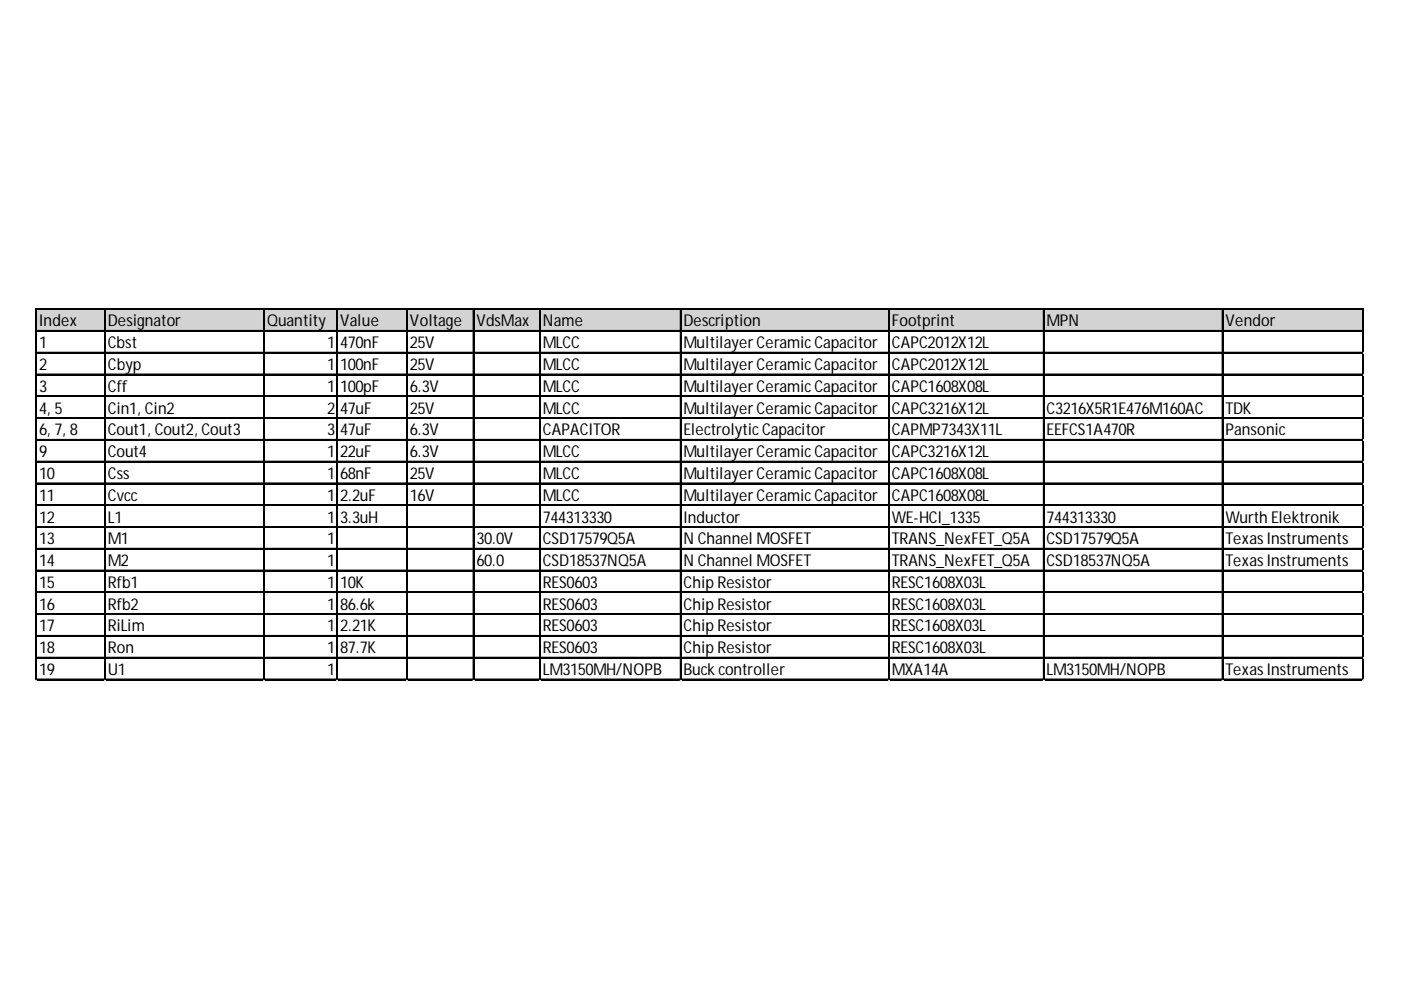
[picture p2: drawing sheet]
<svg xmlns="http://www.w3.org/2000/svg" width="297mm" height="210mm" viewBox="0 0 297 210" stroke-linecap="round" stroke-linejoin="round" font-family="sans-serif">
<defs><g id="words">
<g font-size="3.5">
<text x="8.3" y="69.2">Index</text>
<text x="22.9" y="69.2">Designator</text>
<text x="56.6" y="69.2">Quantity</text>
<text x="72.1" y="69.2">Value</text>
<text x="86.9" y="69.2">Voltage</text>
<text x="101" y="69.2">VdsMax</text>
<text x="115.1" y="69.2">Name</text>
<text x="144.9" y="69.2">Description</text>
<text x="189.1" y="69.2">Footprint</text>
<text x="221.9" y="69.2">MPN</text>
<text x="259.8" y="69.2">Vendor</text>
<text x="8.3" y="73.8">1</text>
<text x="22.9" y="73.8">Cbst</text>
<text x="69.3" y="73.8">1</text>
<text x="72.1" y="73.8">470nF</text>
<text x="86.9" y="73.8">25V</text>
<text x="115.1" y="73.8">MLCC</text>
<text x="144.9" y="73.8">MultilayerCeramicCapacitor</text>
<text x="189.1" y="73.8">CAPC2012X12L</text>
<text x="8.3" y="78.4">2</text>
<text x="8.3" y="83.1">3</text>
<text x="22.9" y="78.4">Cbyp</text>
<text x="22.9" y="83.1">Cff</text>
<text x="69.3" y="78.4">1</text>
<text x="69.3" y="83.1">1</text>
<text x="72.1" y="78.4">100nF</text>
<text x="72.1" y="83.1">100pF</text>
<text x="86.9" y="78.4">25V</text>
<text x="86.9" y="83.1">6.3V</text>
<text x="115.1" y="78.4">MLCC</text>
<text x="115.1" y="83.1">MLCC</text>
<text x="144.9" y="78.4">MultilayerCeramicCapacitor</text>
<text x="144.9" y="83.1">MultilayerCeramicCapacitor</text>
<text x="189.1" y="78.4">CAPC2012X12L</text>
<text x="189.1" y="83.1">CAPC1608X08L</text>
<text x="8.3" y="87.7">4, 5</text>
<text x="22.9" y="87.7">Cin1, Cin2</text>
<text x="69.3" y="87.7">2</text>
<text x="72.1" y="87.7">47uF</text>
<text x="86.9" y="87.7">25V</text>
<text x="115.1" y="87.7">MLCC</text>
<text x="144.9" y="87.7">MultilayerCeramicCapacitor</text>
<text x="189.1" y="87.7">CAPC3216X12L</text>
<text x="221.9" y="87.7">C3216X5R1E476M160AC</text>
<text x="259.8" y="87.7">TDK</text>
<text x="8.3" y="92.3">6, 7, 8</text>
<text x="22.9" y="92.3">Cout1, Cout2, Cout3</text>
<text x="69.3" y="92.3">3</text>
<text x="72.1" y="92.3">47uF</text>
<text x="86.9" y="92.3">6.3V</text>
<text x="115.1" y="92.3">CAPACITOR</text>
<text x="144.9" y="92.3">ElectrolyticCapacitor</text>
<text x="189.1" y="92.3">CAPMP7343X11L</text>
<text x="221.9" y="92.3">EEFCS1A470R</text>
<text x="259.8" y="92.3">Pansonic</text>
<text x="8.3" y="96.9">9</text>
<text x="8.3" y="101.5">10</text>
<text x="22.9" y="96.9">Cout4</text>
<text x="22.9" y="101.5">Css</text>
<text x="69.3" y="96.9">1</text>
<text x="69.3" y="101.5">1</text>
<text x="72.1" y="96.9">22uF</text>
<text x="72.1" y="101.5">68nF</text>
<text x="86.9" y="96.9">6.3V</text>
<text x="86.9" y="101.5">25V</text>
<text x="115.1" y="96.9">MLCC</text>
<text x="115.1" y="101.5">MLCC</text>
<text x="144.9" y="96.9">MultilayerCeramicCapacitor</text>
<text x="144.9" y="101.5">MultilayerCeramicCapacitor</text>
<text x="189.1" y="96.9">CAPC3216X12L</text>
<text x="189.1" y="101.5">CAPC1608X08L</text>
<text x="8.3" y="106.2">11</text>
<text x="22.9" y="106.2">Cvcc</text>
<text x="69.3" y="106.2">1</text>
<text x="72.1" y="106.2">2.2uF</text>
<text x="86.9" y="106.2">16V</text>
<text x="115.1" y="106.2">MLCC</text>
<text x="144.9" y="106.2">MultilayerCeramicCapacitor</text>
<text x="189.1" y="106.2">CAPC1608X08L</text>
<text x="8.3" y="110.8">12</text>
<text x="22.9" y="110.8">L1</text>
<text x="69.3" y="110.8">1</text>
<text x="72.1" y="110.8">3.3uH</text>
<text x="115.1" y="110.8">744313330</text>
<text x="144.9" y="110.8">Inductor</text>
<text x="189.1" y="110.8">WE-HCI_1335</text>
<text x="221.9" y="110.8">744313330</text>
<text x="259.8" y="110.8">Wurth Elektronik</text>
<text x="8.3" y="115.4">13</text>
<text x="22.9" y="115.4">M1</text>
<text x="69.3" y="115.4">1</text>
<text x="101" y="115.4">30.0V</text>
<text x="115.1" y="115.4">CSD17579Q5A</text>
<text x="144.9" y="115.4">N Channel MOSFET</text>
<text x="189.1" y="115.4">TRANS_NexFET_Q5A</text>
<text x="221.9" y="115.4">CSD17579Q5A</text>
<text x="259.8" y="115.4">TexasInstruments</text>
<text x="8.3" y="120">14</text>
<text x="8.3" y="124.6">15</text>
<text x="22.9" y="120">M2</text>
<text x="22.9" y="124.6">Rfb1</text>
<text x="69.3" y="120">1</text>
<text x="69.3" y="124.6">1</text>
<text x="72.1" y="124.6">10K</text>
<text x="101" y="120">60.0</text>
<text x="115.1" y="120">CSD18537NQ5A</text>
<text x="115.1" y="124.6">RES0603</text>
<text x="144.9" y="120">N Channel MOSFET</text>
<text x="144.9" y="124.6">Chip Resistor</text>
<text x="189.1" y="120">TRANS_NexFET_Q5A</text>
<text x="189.1" y="124.6">RESC1608X03L</text>
<text x="221.9" y="120">CSD18537NQ5A</text>
<text x="259.8" y="120">TexasInstruments</text>
<text x="8.3" y="129.3">16</text>
<text x="22.9" y="129.3">Rfb2</text>
<text x="69.3" y="129.3">1</text>
<text x="72.1" y="129.3">86.6k</text>
<text x="115.1" y="129.3">RES0603</text>
<text x="144.9" y="129.3">Chip Resistor</text>
<text x="189.1" y="129.3">RESC1608X03L</text>
<text x="8.3" y="133.9">17</text>
<text x="22.9" y="133.9">RiLim</text>
<text x="69.3" y="133.9">1</text>
<text x="72.1" y="133.9">2.21K</text>
<text x="115.1" y="133.9">RES0603</text>
<text x="144.9" y="133.9">Chip Resistor</text>
<text x="189.1" y="133.9">RESC1608X03L</text>
<text x="8.3" y="138.5">18</text>
<text x="8.3" y="143.1">19</text>
<text x="22.9" y="138.5">Ron</text>
<text x="22.9" y="143.1">U1</text>
<text x="69.3" y="138.5">1</text>
<text x="69.3" y="143.1">1</text>
<text x="72.1" y="138.5">87.7K</text>
<text x="115.1" y="138.5">RES0603</text>
<text x="115.1" y="143.1">LM3150MH/NOPB</text>
<text x="144.9" y="138.5">Chip Resistor</text>
<text x="144.9" y="143.1">Buckcontroller</text>
<text x="189.1" y="138.5">RESC1608X03L</text>
<text x="189.1" y="143.1">MXA14A</text>
<text x="221.9" y="143.1">LM3150MH/NOPB</text>
<text x="259.8" y="143.1">TexasInstruments</text>
</g>
</g></defs>
<path d="M7.8 65.6h281.3v4.7h-281.3z" fill="#d3d3d3"/>
<g fill="none" stroke="#000" stroke-width=".23">
<path d="M7.6 65.5v78.7M7.7 65.5v78.7M7.8 65.5h281.3M7.8 65.6h281.3M7.8 70.1h281.3M7.8 70.2h281.3M7.8 74.7h281.3M7.8 74.8h281.3M7.8 79.3h281.3M7.8 79.4h281.3M22.2 65.7v78.5M22.3 65.7v78.5"/>
<path d="M55.9 65.7v78.5M56 65.7v78.5M71.4 65.7v78.5M71.5 65.7v78.5M86.2 65.7v78.5M86.3 65.7v78.5M100.3 65.7v78.5M100.4 65.7v78.5M114.4 65.7v78.5M114.5 65.7v78.5M144.2 65.7v78.5M144.4 65.7v78.5"/>
<path d="M188.4 65.7v78.5M188.5 65.7v78.5M221.2 65.7v78.5M221.3 65.7v78.5M259.1 65.7v78.5M259.2 65.7v78.5M288.9 65.7v78.5M7.8 83.9h281.3M7.8 84h281.3M7.8 88.5h281.3M7.8 88.7h281.3M7.8 93.2h281.3"/>
<path d="M7.8 93.3h281.3M7.8 97.8h281.3M7.8 97.9h281.3M7.8 102.4h281.3M7.8 102.5h281.3M7.8 107h281.3M7.8 107.1h281.3M7.8 111.6h281.3M7.8 111.8h281.3M7.8 116.3h281.3M7.8 116.4h281.3M7.8 120.9h281.3"/>
<path d="M7.8 121h281.3M7.8 125.5h281.3M7.8 125.6h281.3M7.8 130.1h281.3M7.8 130.2h281.3M7.8 134.7h281.3M7.8 134.9h281.3M7.8 139.4h281.3M7.8 139.5h281.3M7.8 144h281.3M7.8 144.1h281.3"/>
</g>
<path d="M289 65.7v78.5" fill="none" stroke="#000" stroke-width=".21"/>
<path d="M7.6 144.2v.1" fill="none" stroke="#d4d4d4" stroke-width=".23"/>
<path d="M7.6 144.2l.2 .1z" fill="#d4d4d4"/>
<path d="M22.2 144.2v.1" fill="none" stroke="#d4d4d4" stroke-width=".23"/>
<path d="M22.2 144.2l.2 .1z" fill="#d4d4d4"/>
<path d="M55.9 144.2v.1" fill="none" stroke="#d4d4d4" stroke-width=".23"/>
<path d="M55.9 144.2l.3 .1z" fill="#d4d4d4"/>
<path d="M71.4 144.2v.1" fill="none" stroke="#d4d4d4" stroke-width=".23"/>
<path d="M71.4 144.2l.2 .1z" fill="#d4d4d4"/>
<path d="M86.2 144.2v.1" fill="none" stroke="#d4d4d4" stroke-width=".23"/>
<path d="M86.2 144.2l.2 .1z" fill="#d4d4d4"/>
<path d="M100.3 144.2v.1" fill="none" stroke="#d4d4d4" stroke-width=".23"/>
<path d="M100.3 144.2l.2 .1z" fill="#d4d4d4"/>
<path d="M114.4 144.2v.1" fill="none" stroke="#d4d4d4" stroke-width=".23"/>
<path d="M114.4 144.2l.2 .1z" fill="#d4d4d4"/>
<path d="M144.2 144.2v.1" fill="none" stroke="#d4d4d4" stroke-width=".23"/>
<path d="M144.2 144.2l.3 .1z" fill="#d4d4d4"/>
<path d="M188.4 144.2v.1" fill="none" stroke="#d4d4d4" stroke-width=".23"/>
<path d="M188.4 144.2l.2 .1z" fill="#d4d4d4"/>
<path d="M221.2 144.2v.1" fill="none" stroke="#d4d4d4" stroke-width=".23"/>
<path d="M221.2 144.2l.2 .1z" fill="#d4d4d4"/>
<path d="M259.1 144.2v.1" fill="none" stroke="#d4d4d4" stroke-width=".23"/>
<path d="M259.1 144.2l.3 .1z" fill="#d4d4d4"/>
<path d="M288.9 144.2v.1" fill="none" stroke="#d4d4d4" stroke-width=".23"/>
<path d="M288.9 144.2l.2 .1z" fill="#d4d4d4"/>
<use href="#words"/>
</svg>
